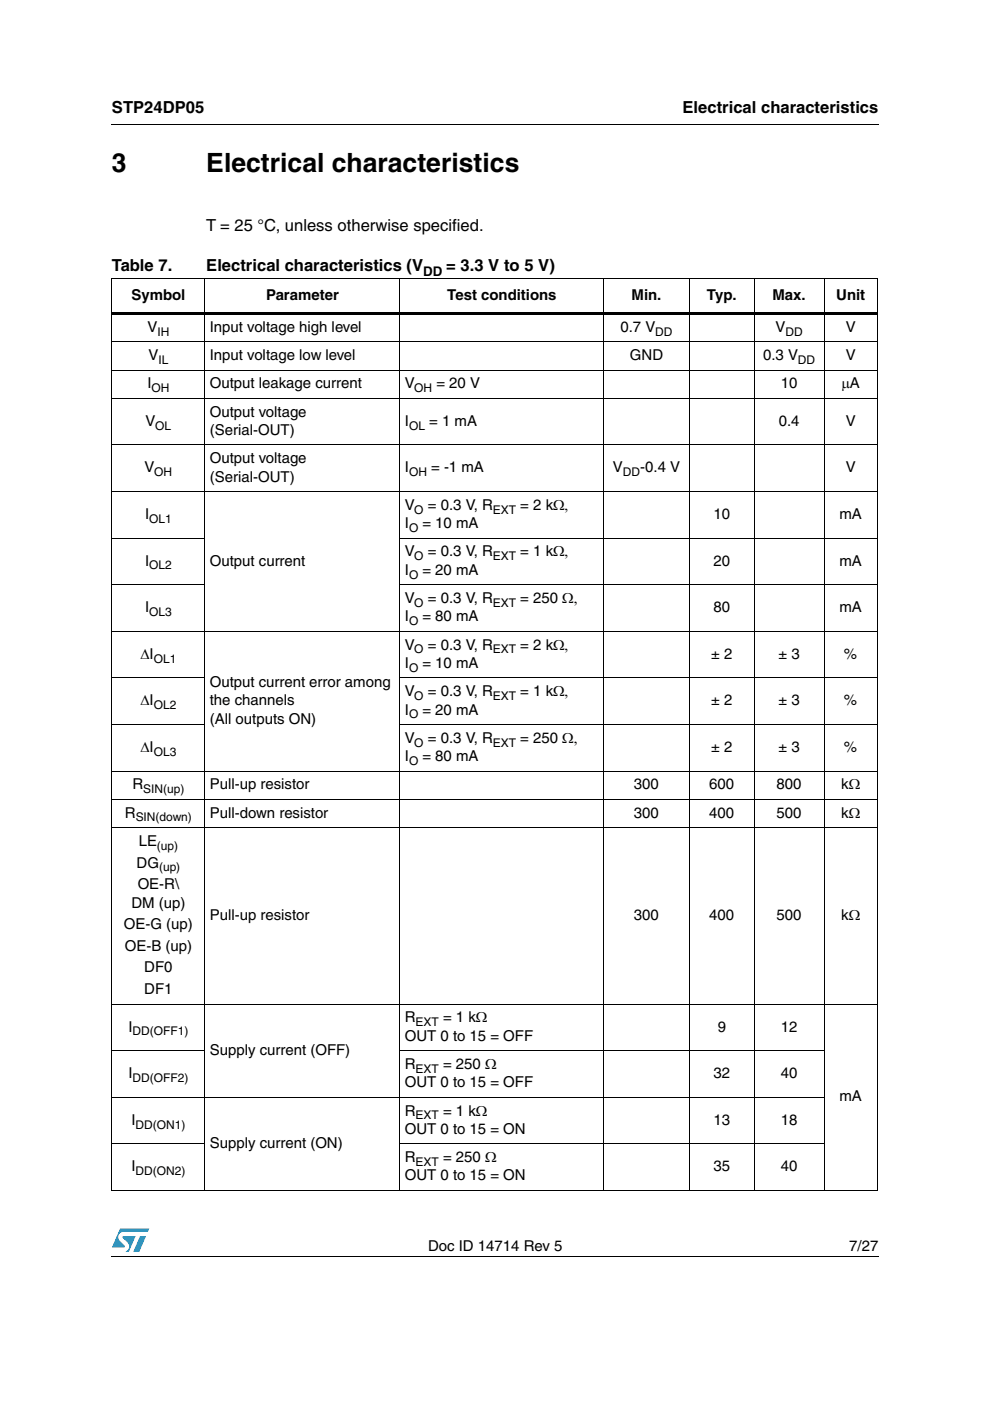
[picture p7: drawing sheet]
<svg xmlns="http://www.w3.org/2000/svg" width="210mm" height="297mm" viewBox="0 0 210 297" stroke-linecap="round" stroke-linejoin="round" font-family="sans-serif">
<defs><g id="words">
<g font-size="5.6">
<text x="23.7" y="36.4">3</text>
<text x="43.7" y="36.4">Electrical characteristics</text>
</g>
<g font-size="3.5">
<text x="23.7" y="23.9">STP24DP05</text>
<text x="144.7" y="23.9">Electrical characteristics</text>
<text x="43.7" y="49.1">T = 25 °C, unless otherwise specified.</text>
<text x="23.7" y="57.6">Table 7.</text>
<text x="43.7" y="57.6">Electrical characteristics (V</text>
<text x="94.6" y="57.6">= 3.3 V to 5 V)</text>
</g>
<g font-size="3.2">
<text x="27.9" y="63.6">Symbol</text>
<text x="56.4" y="63.6">Parameter</text>
<text x="94.8" y="63.6">Test conditions</text>
<text x="133.9" y="63.6">Min.</text>
<text x="149.9" y="63.6">Typ.</text>
<text x="163.8" y="63.6">Max.</text>
<text x="177.3" y="63.6">Unit</text>
<text x="31.3" y="70.4">V</text>
<text x="44.5" y="70.4">Input voltage high level</text>
<text x="131.6" y="70.4">0.7 V</text>
<text x="164.4" y="70.4">V</text>
<text x="179.3" y="70.4">V</text>
<text x="31.5" y="76.3">V</text>
<text x="44.5" y="76.3">Input voltage low level</text>
<text x="133.6" y="76.3">GND</text>
<text x="161.8" y="76.3">0.3 V</text>
<text x="179.3" y="76.3">V</text>
<text x="31.2" y="82.4">I</text>
<text x="44.5" y="82.4">Output leakage current</text>
<text x="85.8" y="82.4">V</text>
<text x="92.5" y="82.4">= 20 V</text>
<text x="165.6" y="82.4">10</text>
<text x="178.4" y="82.4">μA</text>
<text x="44.5" y="88.3">Output voltage</text>
<text x="30.9" y="90.3">V</text>
<text x="44.5" y="92.2">(Serial-OUT)</text>
<text x="85.8" y="90.3">I</text>
<text x="91" y="90.3">= 1 mA</text>
<text x="165.1" y="90.3">0.4</text>
<text x="179.3" y="90.3">V</text>
<text x="30.7" y="100.2">V</text>
<text x="44.5" y="98.2">Output voltage</text>
<text x="85.8" y="100.2">I</text>
<text x="91.4" y="100.2">= -1 mA</text>
<text x="130" y="100.2">V</text>
<text x="135.7" y="100.2">-0.4 V</text>
<text x="179.3" y="100.2">V</text>
<text x="44.5" y="102.1">(Serial-OUT)</text>
<text x="30.8" y="110">I</text>
<text x="85.8" y="108.1">V</text>
<text x="85.8" y="112">I</text>
<text x="89.6" y="112">= 10 mA</text>
<text x="90.7" y="108.1">= 0.3 V, R</text>
<text x="110.3" y="108.1">= 2 kΩ,</text>
<text x="151.3" y="110">10</text>
<text x="178" y="110">mA</text>
<text x="30.8" y="119.9">I</text>
<text x="44.5" y="119.9">Output current</text>
<text x="85.8" y="118">V</text>
<text x="90.7" y="118">= 0.3 V, R</text>
<text x="110.3" y="118">= 1 kΩ,</text>
<text x="151.3" y="119.9">20</text>
<text x="178" y="119.9">mA</text>
<text x="85.8" y="121.9">I</text>
<text x="89.6" y="121.9">= 20 mA</text>
<text x="30.8" y="129.8">I</text>
<text x="85.8" y="127.9">V</text>
<text x="85.8" y="131.7">I</text>
<text x="89.6" y="131.7">= 80 mA</text>
<text x="90.7" y="127.9">= 0.3 V, R</text>
<text x="110.3" y="127.9">= 250 Ω,</text>
<text x="151.3" y="129.8">80</text>
<text x="178" y="129.8">mA</text>
<text x="85.8" y="137.8">V</text>
<text x="90.7" y="137.8">= 0.3 V, R</text>
<text x="110.3" y="137.8">= 2 kΩ,</text>
<text x="29.8" y="139.7">ΔI</text>
<text x="85.8" y="141.6">I</text>
<text x="89.6" y="141.6">= 10 mA</text>
<text x="150.8" y="139.7">± 2</text>
<text x="165.1" y="139.7">± 3</text>
<text x="178.9" y="139.7">%</text>
<text x="29.8" y="149.6">ΔI</text>
<text x="44.5" y="145.7">Output current error among</text>
<text x="44.5" y="149.6">the channels</text>
<text x="85.8" y="147.6">V</text>
<text x="90.7" y="147.6">= 0.3 V, R</text>
<text x="110.3" y="147.6">= 1 kΩ,</text>
<text x="150.8" y="149.6">± 2</text>
<text x="165.1" y="149.6">± 3</text>
<text x="178.9" y="149.6">%</text>
<text x="44.5" y="153.4">(All outputs ON)</text>
<text x="85.8" y="151.5">I</text>
<text x="89.6" y="151.5">= 20 mA</text>
<text x="29.8" y="159.4">ΔI</text>
<text x="85.8" y="157.5">V</text>
<text x="85.8" y="161.4">I</text>
<text x="89.6" y="161.4">= 80 mA</text>
<text x="90.7" y="157.5">= 0.3 V, R</text>
<text x="110.3" y="157.5">= 250 Ω,</text>
<text x="150.8" y="159.4">± 2</text>
<text x="165.1" y="159.4">± 3</text>
<text x="178.9" y="159.4">%</text>
<text x="28.1" y="167.4">R</text>
<text x="44.5" y="167.4">Pull-up resistor</text>
<text x="134.4" y="167.4">300</text>
<text x="150.4" y="167.4">600</text>
<text x="164.7" y="167.4">800</text>
<text x="178.3" y="167.4">kΩ</text>
<text x="26.5" y="173.4">R</text>
<text x="44.5" y="173.4">Pull-down resistor</text>
<text x="134.4" y="173.4">300</text>
<text x="150.4" y="173.4">400</text>
<text x="164.7" y="173.4">500</text>
<text x="178.3" y="173.4">kΩ</text>
<text x="29.4" y="179.4">LE</text>
<text x="29" y="184">DG</text>
<text x="29.2" y="188.6">OE-R\</text>
<text x="26.3" y="197">OE-G (up)</text>
<text x="27.9" y="192.4">DM (up)</text>
<text x="44.5" y="195.1">Pull-up resistor</text>
<text x="134.4" y="195.1">300</text>
<text x="150.4" y="195.1">400</text>
<text x="164.7" y="195.1">500</text>
<text x="178.3" y="195.1">kΩ</text>
<text x="26.5" y="201.6">OE-B (up)</text>
<text x="30.6" y="206.2">DF0</text>
<text x="30.6" y="210.8">DF1</text>
<text x="27.2" y="218.7">I</text>
<text x="85.8" y="216.8">R</text>
<text x="85.8" y="220.6">OUT 0 to 15 = OFF</text>
<text x="93.9" y="216.8">= 1 kΩ</text>
<text x="152.2" y="218.7">9</text>
<text x="165.6" y="218.7">12</text>
<text x="44.5" y="223.6">Supply current (OFF)</text>
<text x="85.8" y="226.7">R</text>
<text x="93.9" y="226.7">= 250 Ω</text>
<text x="27.2" y="228.6">I</text>
<text x="85.8" y="230.5">OUT 0 to 15 = OFF</text>
<text x="151.3" y="228.6">32</text>
<text x="165.6" y="228.6">40</text>
<text x="178" y="233.5">mA</text>
<text x="27.9" y="238.5">I</text>
<text x="85.8" y="236.5">R</text>
<text x="93.9" y="236.5">= 1 kΩ</text>
<text x="151.3" y="238.5">13</text>
<text x="165.6" y="238.5">18</text>
<text x="44.5" y="243.4">Supply current (ON)</text>
<text x="85.8" y="240.4">OUT 0 to 15 = ON</text>
<text x="27.9" y="248.3">I</text>
<text x="85.8" y="246.4">R</text>
<text x="85.8" y="250.3">OUT 0 to 15 = ON</text>
<text x="93.9" y="246.4">= 250 Ω</text>
<text x="151.3" y="248.3">35</text>
<text x="165.6" y="248.3">40</text>
<text x="90.8" y="265.1">Doc ID 14714 Rev 5</text>
<text x="180.1" y="265.1">7/27</text>
</g>
<text font-size="2.8" x="89.7" y="58.4">DD</text>
<g font-size="2.5">
<text x="33.4" y="71.2">IH</text>
<text x="138.9" y="71.2">DD</text>
<text x="166.5" y="71.2">DD</text>
<text x="33.6" y="77.2">IL</text>
<text x="169.2" y="77.2">DD</text>
<text x="32.1" y="83.1">OH</text>
<text x="87.8" y="83.1">OH</text>
<text x="32.9" y="91.1">OL</text>
<text x="86.7" y="91.1">OL</text>
<text x="32.7" y="101">OH</text>
<text x="86.7" y="101">OH</text>
<text x="132.1" y="101">DD</text>
<text x="31.6" y="110.8">OL1</text>
<text x="86.7" y="112.8">O</text>
<text x="87.8" y="108.9">O</text>
<text x="104.5" y="108.9">EXT</text>
<text x="87.8" y="118.8">O</text>
<text x="104.5" y="118.8">EXT</text>
<text x="31.6" y="120.7">OL2</text>
<text x="86.7" y="122.7">O</text>
<text x="31.6" y="130.6">OL3</text>
<text x="87.8" y="128.7">O</text>
<text x="104.5" y="128.7">EXT</text>
<text x="86.7" y="132.5">O</text>
<text x="32.6" y="140.5">OL1</text>
<text x="86.7" y="142.4">O</text>
<text x="87.8" y="138.5">O</text>
<text x="104.5" y="138.5">EXT</text>
<text x="87.8" y="148.4">O</text>
<text x="104.5" y="148.4">EXT</text>
<text x="32.6" y="150.3">OL2</text>
<text x="86.7" y="152.3">O</text>
<text x="32.6" y="160.2">OL3</text>
<text x="87.8" y="158.3">O</text>
<text x="104.5" y="158.3">EXT</text>
<text x="86.7" y="162.2">O</text>
<text x="30.4" y="168.2">SIN(up)</text>
<text x="28.8" y="174.2">SIN(down)</text>
<text x="33.3" y="180.2">(up)</text>
<text x="33.7" y="184.7">(up)</text>
<text x="28.1" y="219.5">DD(OFF1)</text>
<text x="88.1" y="217.6">EXT</text>
<text x="88.1" y="227.4">EXT</text>
<text x="28.1" y="229.4">DD(OFF2)</text>
<text x="28.7" y="239.3">DD(ON1)</text>
<text x="88.1" y="237.3">EXT</text>
<text x="28.7" y="249.1">DD(ON2)</text>
<text x="88.1" y="247.2">EXT</text>
</g>
</g></defs>
<g fill="#009ad9">
<path d="M29.7 262.1h1.3l-1.5 3.3h-1.2z"/>
<path d="M25.5 260.5h6.2l-.4 .7h-5.1a1.13 1.13 0 0 0-1.1 .7 1.13 1.13 0 0 0 .3 1.2l1.1 1-.1 .3-2.7 .1z"/>
<path d="M26 262.1h2.8l-1.5 3.3h-.7a1.18 1.18 0 0 0 .5-1.9l-1.1-1.1z"/>
</g>
<path d="M23.6 26.2l.1 .2zM23.6 66.2h162.5v.6h-162.5zM23.6 266.3l.1 .1z" fill="#000"/>
<g fill="none" stroke="#000" stroke-width=".21">
<path d="M23.7 26.3h162.6M23.6 59.1h162.5M23.7 59.2v193.1M43.4 59v193.5M84.8 59v193.5M128 59v193.5M146.2 59v193.5M159.9 59v193.5M174.7 59v193.5M186 59.2v193.1M23.6 72.5h162.5M23.6 78.5h162.5"/>
<path d="M23.6 84.5h162.5M23.6 94.3h162.5M23.6 104.2h162.5M23.6 114.1h19.9M84.7 114.1h101.4M23.6 124h19.9M23.6 133.9h162.5M84.7 124h101.4M23.6 143.7h19.9M23.6 153.6h19.9M84.7 143.7h101.4M84.7 153.6h101.4"/>
<path d="M23.6 163.5h162.5M23.6 169.5h162.5M23.6 175.5h162.5M23.6 212.9h162.5M23.6 222.8h19.9M23.6 232.6h151.2M84.7 222.8h90.1M23.6 242.5h19.9M23.6 252.4h162.5M84.7 242.5h90.1M23.7 266.3h162.6"/>
</g>
<use href="#words"/>
</svg>
